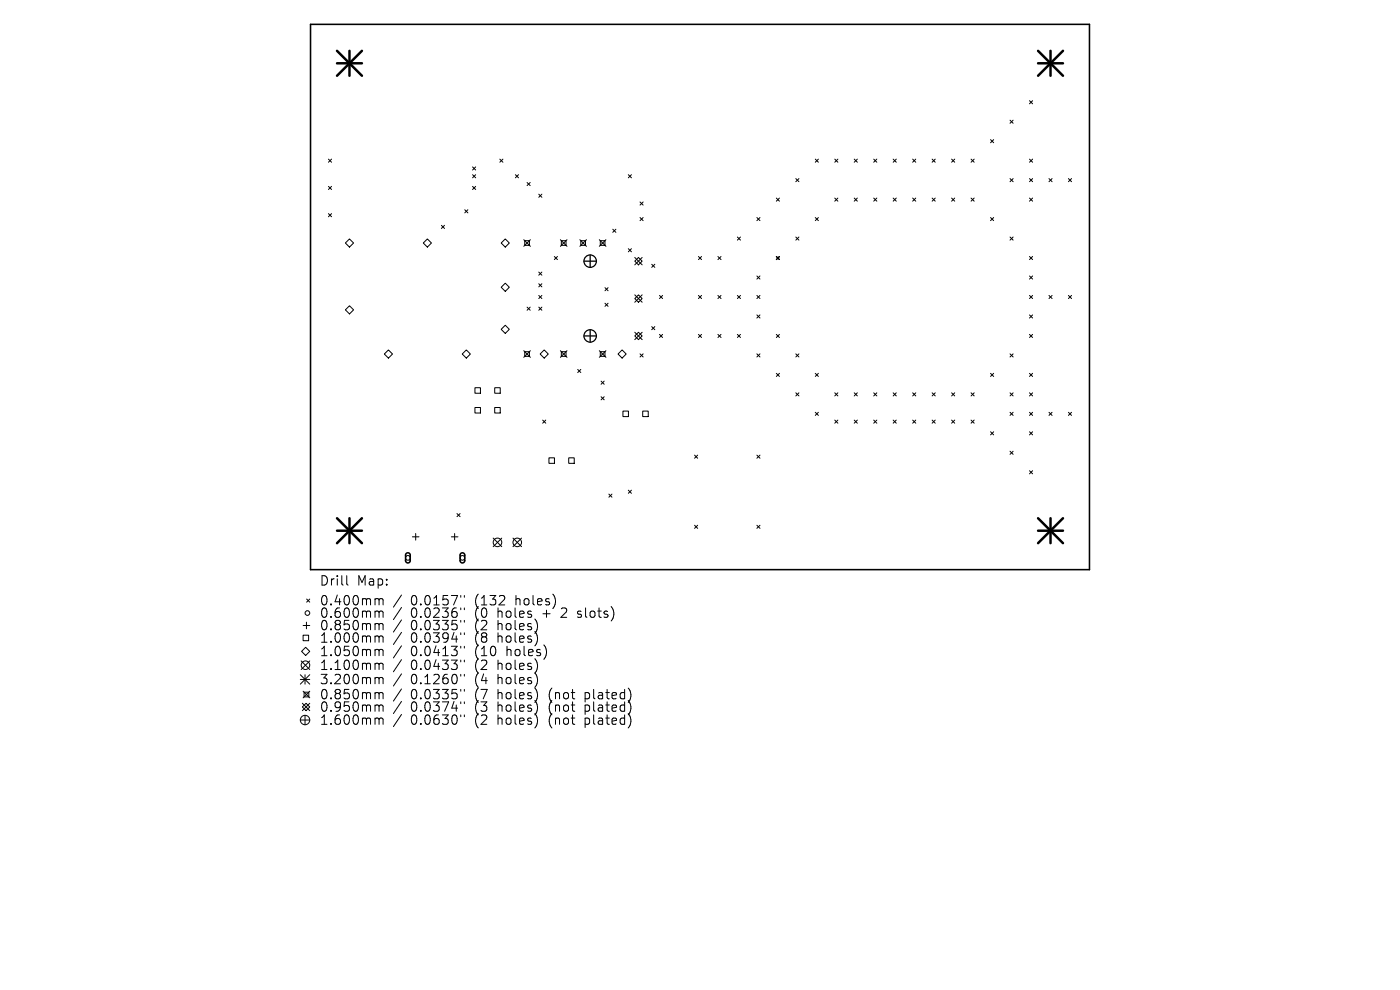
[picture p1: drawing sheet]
<svg xmlns="http://www.w3.org/2000/svg" width="297mm" height="210mm" viewBox="0 0 297 210" stroke-linecap="round" stroke-linejoin="round" font-family="sans-serif">
<defs><g id="words">
<g font-size="2.8">
<text x="67.7" y="124.5">Drill</text>
<text x="75.7" y="124.5">Map:</text>
<text x="67.7" y="128.7">0.400mm</text>
<text x="67.7" y="131.3">0.600mm</text>
<text x="87.2" y="128.7">0.0157&quot;</text>
<text x="87.2" y="131.3">0.0236&quot;</text>
<text x="100.9" y="128.7">(132</text>
<text x="100.9" y="131.3">(0</text>
<text x="105.8" y="131.3">holes</text>
<text x="109.7" y="128.7">holes)</text>
<text x="115.6" y="131.3">+</text>
<text x="119.8" y="131.3">2</text>
<text x="123.4" y="131.3">slots)</text>
<text x="67.7" y="134">0.850mm</text>
<text x="67.7" y="136.6">1.000mm</text>
<text x="87.2" y="134">0.0335&quot;</text>
<text x="87.2" y="136.6">0.0394&quot;</text>
<text x="100.9" y="134">(2</text>
<text x="100.9" y="136.6">(8</text>
<text x="105.8" y="134">holes)</text>
<text x="105.8" y="136.6">holes)</text>
<text x="67.7" y="139.5">1.050mm</text>
<text x="67.7" y="142.4">1.100mm</text>
<text x="87.2" y="139.5">0.0413&quot;</text>
<text x="87.2" y="142.4">0.0433&quot;</text>
<text x="100.9" y="139.5">(10</text>
<text x="100.9" y="142.4">(2</text>
<text x="105.8" y="142.4">holes)</text>
<text x="107.7" y="139.5">holes)</text>
<text x="67.7" y="145.4">3.200mm</text>
<text x="67.7" y="148.6">0.850mm</text>
<text x="87.2" y="145.4">0.1260&quot;</text>
<text x="87.2" y="148.6">0.0335&quot;</text>
<text x="100.9" y="145.4">(4</text>
<text x="100.9" y="148.6">(7</text>
<text x="105.8" y="145.4">holes)</text>
<text x="105.8" y="148.6">holes)</text>
<text x="116.9" y="148.6">(not</text>
<text x="124.7" y="148.6">plated)</text>
<text x="67.7" y="151.3">0.950mm</text>
<text x="67.7" y="154">1.600mm</text>
<text x="87.2" y="151.3">0.0374&quot;</text>
<text x="87.2" y="154">0.0630&quot;</text>
<text x="100.9" y="151.3">(3</text>
<text x="100.9" y="154">(2</text>
<text x="105.8" y="151.3">holes)</text>
<text x="105.8" y="154">holes)</text>
<text x="116.9" y="151.3">(not</text>
<text x="116.9" y="154">(not</text>
<text x="124.7" y="151.3">plated)</text>
<text x="124.7" y="154">plated)</text>
</g>
</g></defs>
<path d="M65.9 5.2h165.2v115.6h-165.2zM86.2 117.4l.5-.1 .3 .3v1.4l-.3 .4-.4-.1-.2-.3-.1-1.3zM97.7 117.4l.5-.1 .4 .3v1.4l-.4 .4-.3-.1-.3-.3v-1.3z" fill="none" stroke="#000" stroke-width=".33"/>
<g fill="none" stroke="#000" stroke-width=".21">
<path d="M69.7 33.8l.6 .6M69.7 39.5l.6 .7M70.3 33.8l-.6 .6M70.3 39.5l-.6 .7M100.2 35.4l.7 .7M100.2 37.1l.7 .6M100.2 39.5l.7 .7M100.9 35.4l-.7 .7M100.9 37.1l-.7 .6M100.9 39.5l-.7 .7M106 33.8l.7 .6M106.7 33.8l-.7 .6"/>
<path d="M109.3 37.1l.7 .6M110 37.1l-.7 .6M111.8 38.7l.7 .7M112.5 38.7l-.7 .7M133.3 37.1l.7 .6M134 37.1l-.7 .6M168.8 37.9l.7 .6M169.5 37.9l-.7 .6M173 33.8l.6 .6M173.6 33.8l-.6 .6M177.1 33.8l.6 .6M177.7 33.8l-.6 .6"/>
<path d="M181.2 33.8l.7 .6M181.9 33.8l-.7 .6M185.4 33.8l.6 .6M186 33.8l-.6 .6M189.5 33.8l.6 .6M190.1 33.8l-.6 .6M193.6 33.8l.7 .6M194.3 33.8l-.7 .6M197.7 33.8l.7 .6M198.4 33.8l-.7 .6M201.9 33.8l.6 .6M202.5 33.8l-.6 .6"/>
<path d="M206 33.8l.7 .6M206.7 33.8l-.7 .6M210.1 29.6l.7 .7M210.8 29.6l-.7 .7M214.3 25.5l.6 .7M214.3 37.9l.6 .6M214.9 37.9l-.6 .6M214.9 25.5l-.6 .7M218.4 37.9l.7 .6M218.4 21.4l.7 .6M218.4 33.8l.7 .6M219.1 33.8l-.7 .6"/>
<path d="M219.1 21.4l-.7 .6M219.1 37.9l-.7 .6M222.5 37.9l.7 .6M223.2 37.9l-.7 .6M226.7 37.9l.6 .6M227.3 37.9l-.6 .6M69.7 45.3l.6 .7M70.3 45.3l-.6 .7M74.1 50.7l.9 .9-.9 .8-.8-.8zM89.8 51.6l.9-.9 .8 .9-.8 .8zM93.6 47.8l.7 .7M94.3 47.8l-.7 .7"/>
<path d="M98.6 44.5l.7 .7M99.3 44.5l-.7 .7M107.2 50.7l.9 .9-.9 .8-.9-.8zM111.1 50.8l1.4 1.5M111.3 51.1h1v.9h-1zM112.5 50.8l-1.4 1.5M114.3 41.2l.7 .7M114.3 57.7l.7 .7M115 41.2l-.7 .7M115 57.7l-.7 .7M117.6 54.4l.7 .7M118.3 54.4l-.7 .7"/>
<path d="M118.9 50.8l1.4 1.5M119.1 51.1h1v.9h-1zM120.3 50.8l-1.4 1.5M123 50.8l1.4 1.5M123.2 51.1h1v.9h-1zM124.4 50.8l-1.4 1.5M127.1 50.8l1.4 1.5M127.3 51.1h1v.9h-1zM128.5 50.8l-1.4 1.5M130 48.6l.7 .7M130.7 48.6l-.7 .7M133.3 52.8l.7 .6"/>
<path d="M134 52.8l-.7 .6M134.7 55.4l.7-.8 .8 .8-.8 .8zM134.7 54.6l1.5 1.6M135.8 42.8l.6 .7M135.8 46.1l.6 .7M136.2 54.6l-1.5 1.6M136.4 42.8l-.6 .7M136.4 46.1l-.6 .7M138.3 56.1l.6 .6M138.9 56.1l-.6 .6M148.2 54.4l.6 .7M148.8 54.4l-.6 .7"/>
<path d="M152.3 54.4l.7 .7M153 54.4l-.7 .7M156.4 50.3l.7 .6M157.1 50.3l-.7 .6M160.6 46.1l.6 .7M160.6 58.5l.6 .7M161.2 58.5l-.6 .7M161.2 46.1l-.6 .7M164.7 42l.7 .7M164.7 54.4l.7 .7M165.4 54.4l-.7 .7M165.4 42l-.7 .7"/>
<path d="M168.8 50.3l.7 .6M169.5 50.3l-.7 .6M173 46.1l.6 .7M173.6 46.1l-.6 .7M177.1 42l.6 .7M177.7 42l-.6 .7M181.2 42l.7 .7M181.9 42l-.7 .7M185.4 42l.6 .7M186 42l-.6 .7M189.5 42l.6 .7M190.1 42l-.6 .7"/>
<path d="M193.6 42l.7 .7M194.3 42l-.7 .7M197.7 42l.7 .7M198.4 42l-.7 .7M201.9 42l.6 .7M202.5 42l-.6 .7M206 42l.7 .7M206.7 42l-.7 .7M210.1 46.1l.7 .7M210.8 46.1l-.7 .7M214.3 50.3l.6 .6M214.9 50.3l-.6 .6"/>
<path d="M218.4 42l.7 .7M218.4 54.4l.7 .7M218.4 58.5l.7 .7M219.1 42l-.7 .7M219.1 54.4l-.7 .7M219.1 58.5l-.7 .7M74.1 64.9l.9 .8-.9 .9-.8-.9zM82.4 74.2l.9 .9-.9 .9-.9-.9zM98.1 75.1l.8-.9 .9 .9-.9 .9zM106.3 69.9l.9-.9 .9 .9-.9 .8zM107.2 60.1l.9 .8-.9 .9-.9-.9zM111.1 74.4l1.4 1.4"/>
<path d="M111.3 74.6h1v1h-1zM111.8 65.2l.7 .6M112.5 65.2l-.7 .6M112.5 74.4l-1.4 1.4M114.3 60.2l.7 .7M114.3 62.7l.7 .6M114.3 65.2l.7 .6M115 62.7l-.7 .6M115 60.2l-.7 .7M115 65.2l-.7 .6M115.5 74.2l.8 .9-.8 .9-.9-.9zM118.9 74.4l1.4 1.4"/>
<path d="M119.1 74.6h1v1h-1zM120.3 74.4l-1.4 1.4M122.6 78.4l.6 .6M123.2 78.4l-.6 .6M127.1 74.4l1.4 1.4M127.3 74.6h1v1h-1zM128.3 61l.7 .7M128.3 64.3l.7 .7M128.5 74.4l-1.4 1.4M129 61l-.7 .7M129 64.3l-.7 .7M132 74.2l.8 .9-.8 .9-.9-.9z"/>
<path d="M134.7 63.3l.7-.8 .8 .8-.8 .8zM134.7 71.3l.7-.8 .8 .8-.8 .7zM134.7 62.5l1.5 1.6M134.7 70.5l1.5 1.5M135.8 75.1l.6 .6M136.2 62.5l-1.5 1.6M136.2 70.5l-1.5 1.5M136.4 75.1l-.6 .6M138.3 69.3l.6 .6M138.9 69.3l-.6 .6M139.9 70.9l.7 .7M139.9 62.7l.7 .6"/>
<path d="M140.6 70.9l-.7 .7M140.6 62.7l-.7 .6M148.2 70.9l.6 .7M148.2 62.7l.6 .6M148.8 62.7l-.6 .6M148.8 70.9l-.6 .7M152.3 70.9l.7 .7M152.3 62.7l.7 .6M153 62.7l-.7 .6M153 70.9l-.7 .7M156.4 62.7l.7 .6M156.4 70.9l.7 .7"/>
<path d="M157.1 62.7l-.7 .6M157.1 70.9l-.7 .7M160.6 66.8l.6 .7M160.6 75.1l.6 .6M160.6 62.7l.6 .6M161.2 62.7l-.6 .6M161.2 66.8l-.6 .7M161.2 75.1l-.6 .6M164.7 70.9l.7 .7M164.7 79.2l.7 .7M165.4 79.2l-.7 .7M165.4 70.9l-.7 .7"/>
<path d="M168.8 75.1l.7 .6M169.5 75.1l-.7 .6M173 79.2l.6 .7M173.6 79.2l-.6 .7M210.1 79.2l.7 .7M210.8 79.2l-.7 .7M214.3 75.1l.6 .6M214.9 75.1l-.6 .6M218.4 62.7l.7 .6M218.4 66.8l.7 .7M218.4 70.9l.7 .7M218.4 79.2l.7 .7"/>
<path d="M219.1 62.7l-.7 .6M219.1 66.8l-.7 .7M219.1 70.9l-.7 .7M219.1 79.2l-.7 .7M222.5 62.7l.7 .6M223.2 62.7l-.7 .6M226.7 62.7l.6 .6M227.3 62.7l-.6 .6M100.8 82.2h1.1v1.2h-1.1zM100.8 86.4h1.1v1.2h-1.1zM105 82.2h1.1v1.2h-1.1zM105 86.4h1.1v1.2h-1.1z"/>
<path d="M115.1 89.1l.7 .7M115.8 89.1l-.7 .7M116.5 97.1h1.1v1.2h-1.1zM120.7 97.1h1.1v1.2h-1.1zM127.5 80.8l.7 .7M127.5 84.2l.7 .6M128.2 80.8l-.7 .7M128.2 84.2l-.7 .6M132.2 87.2h1.1v1.2h-1.1zM136.3 87.2h1.2v1.2h-1.2zM147.3 96.5l.7 .7M148 96.5l-.7 .7"/>
<path d="M160.6 96.5l.6 .7M161.2 96.5l-.6 .7M168.8 83.3l.7 .7M169.5 83.3l-.7 .7M173 87.5l.6 .6M173.6 87.5l-.6 .6M177.1 83.3l.6 .7M177.1 89.1l.6 .7M177.7 83.3l-.6 .7M177.7 89.1l-.6 .7M181.2 83.3l.7 .7M181.2 89.1l.7 .7"/>
<path d="M181.9 83.3l-.7 .7M181.9 89.1l-.7 .7M185.4 83.3l.6 .7M185.4 89.1l.6 .7M186 83.3l-.6 .7M186 89.1l-.6 .7M189.5 83.3l.6 .7M189.5 89.1l.6 .7M190.1 83.3l-.6 .7M190.1 89.1l-.6 .7M193.6 83.3l.7 .7M193.6 89.1l.7 .7"/>
<path d="M194.3 83.3l-.7 .7M194.3 89.1l-.7 .7M197.7 83.3l.7 .7M197.7 89.1l.7 .7M198.4 83.3l-.7 .7M198.4 89.1l-.7 .7M201.9 83.3l.6 .7M201.9 89.1l.6 .7M202.5 83.3l-.6 .7M202.5 89.1l-.6 .7M206 83.3l.7 .7M206 89.1l.7 .7"/>
<path d="M206.7 83.3l-.7 .7M206.7 89.1l-.7 .7M210.1 91.6l.7 .7M210.8 91.6l-.7 .7M214.3 95.7l.6 .7M214.3 83.3l.6 .7M214.3 87.5l.6 .6M214.9 87.5l-.6 .6M214.9 83.3l-.6 .7M214.9 95.7l-.6 .7M218.4 99.9l.7 .6M218.4 87.5l.7 .6"/>
<path d="M218.4 91.6l.7 .7M218.4 83.3l.7 .7M219.1 83.3l-.7 .7M219.1 91.6l-.7 .7M219.1 87.5l-.7 .6M219.1 99.9l-.7 .6M222.5 87.5l.7 .6M223.2 87.5l-.7 .6M226.7 87.5l.6 .6M227.3 87.5l-.6 .6M87.5 113.9h1.4M88.2 113.2v1.4"/>
<path d="M95.7 113.9h1.5M96.4 113.2v1.4M96.9 108.9l.7 .7M97.6 108.9l-.7 .7M104.6 114.1l1.8 1.9M106.4 114.1l-1.8 1.9M108.8 114.1l1.8 1.9M110.6 114.1l-1.8 1.9M129.2 104.8l.6 .7M129.8 104.8l-.6 .7M133.3 104l.7 .6M134 104l-.7 .6"/>
<path d="M147.3 111.4l.7 .7M148 111.4l-.7 .7M160.6 111.4l.6 .7M161.2 111.4l-.6 .7M64 138.2l.8-.9 .9 .9-.9 .8zM64.3 134.7h1.2v1.2h-1.2zM64.3 132.7h1.4M65 132v1.4M65.1 127.1l.6 .6M65.7 127.1l-.6 .6M73.6 122.1v1.7l.2 .3M79.8 127l.5 .1 .1 .2"/>
<path d="M79.8 129.6l.5 .1 .1 .2M79.8 132.3h.3l.3 .3M79.8 134.9l.5 .1 .1 .2M79.8 137.8l.5 .1 .1 .1M80.4 127.3l.3-.3 .5 .1 .1 1.2M80.4 127.3v1M80.4 129.9v1.1M80.4 132.6v1M80.4 135.2v1M80.4 138v1.1M80.4 129.9l.3-.3 .5 .1 .1 1.3M80.4 132.6l.3-.3 .5 .1 .1 1.2"/>
<path d="M80.4 135.2l.3-.3 .5 .1 .1 1.2M80.4 138l.3-.2 .5 .1 .1 1.2M85.2 126.2l-1.7 2.6M85.2 128.9l-1.7 2.5M85.2 131.5l-1.7 2.6M85.2 134.1l-1.7 2.6M85.2 137l-1.7 2.6M85.2 139.9l-1.7 2.6M97.7 126.3v.4M97.7 129v.3M97.7 131.6v.4M97.7 134.2v.4"/>
<path d="M97.7 137.1v.4M98.5 126.3v.4M98.5 129v.3M98.5 131.6v.4M98.5 134.2v.4M98.5 137.1v.4M122.5 130.9l.2 .1M122.6 129.7v.5M63.7 143.1l2 2M63.7 144.1h2M63.7 152.7h2M63.9 140.2l1.8 1.8"/>
<path d="M64.1 149.2l1.6 1.6M64.3 146.6l1.4 1.4M64.5 146.8h1v1h-1zM64.7 143.1v2M64.7 151.7v2M64.9 149.2l.8 .8-.8 .8-.8-.8zM65.7 146.6l-1.4 1.4M65.7 140.2l-1.8 1.8M65.7 143.1l-2 2M65.7 149.2l-1.6 1.6M79.8 140.7l.5 .1 .1 .2M79.8 143.7l.5 .1 .1 .2"/>
<path d="M79.8 146.9l.5 .1 .1 .2M79.8 149.6h.5l.1 .2M79.8 152.3l.5 .1 .1 .2M80.4 141v1M80.4 144v1M80.4 147.2v1M80.4 149.8v1.1M80.4 152.6v1.1M80.4 141l.3-.3 .5 .1 .1 1.2M80.4 144l.3-.3 .5 .1 .1 1.2M80.4 147.2l.3-.3 .5 .1 .1 1.2M80.4 149.8l.3-.2h.5l.1 1.3"/>
<path d="M80.4 152.6l.3-.3 .5 .1 .1 1.3M85.2 142.9l-1.7 2.6M85.2 146.1l-1.7 2.6M85.2 148.8l-1.7 2.6M85.2 151.6l-1.7 2.5M97.7 140v.4M97.7 143v.4M97.7 146.2v.4M97.7 148.9v.4M97.7 151.7v.3M98.5 140v.4M98.5 143v.4"/>
<path d="M98.5 146.2v.4M98.5 148.9v.4M98.5 151.7v.3"/>
<circle cx="86.5" cy="118.3" r=".5"/>
<circle cx="98.1" cy="118.3" r=".5"/>
<circle cx="105.5" cy="115.1" r=".91"/>
<circle cx="109.7" cy="115.1" r=".91"/>
<circle cx="65.2" cy="130" r=".5"/>
<circle cx="64.7" cy="152.7" r="1"/>
<circle cx="64.8" cy="141.1" r=".91"/>
</g>
<g fill="none" stroke="#000" stroke-width=".53">
<path d="M71.5 10.8l5.3 5.3M71.5 13.4h5.3M74.1 10.8v5.3M76.8 10.8l-5.3 5.3M220.2 13.4h5.3M220.2 10.8l5.3 5.3M222.9 10.8v5.3M225.5 10.8l-5.3 5.3M71.5 109.9l5.3 5.3M71.5 112.6h5.3M74.1 109.9v5.3M76.8 109.9l-5.3 5.3"/>
<path d="M220.2 112.6h5.3M220.2 109.9l5.3 5.3M222.9 109.9v5.3M225.5 109.9l-5.3 5.3"/>
</g>
<g fill="none" stroke="#000" stroke-width=".26">
<path d="M123.9 55.4h2.6M125.2 54.1v2.6M123.9 71.3h2.6M125.2 69.9v2.7"/>
<circle cx="125.2" cy="55.4" r="1.32"/>
<circle cx="125.2" cy="71.3" r="1.32"/>
</g>
<use href="#words"/>
</svg>
